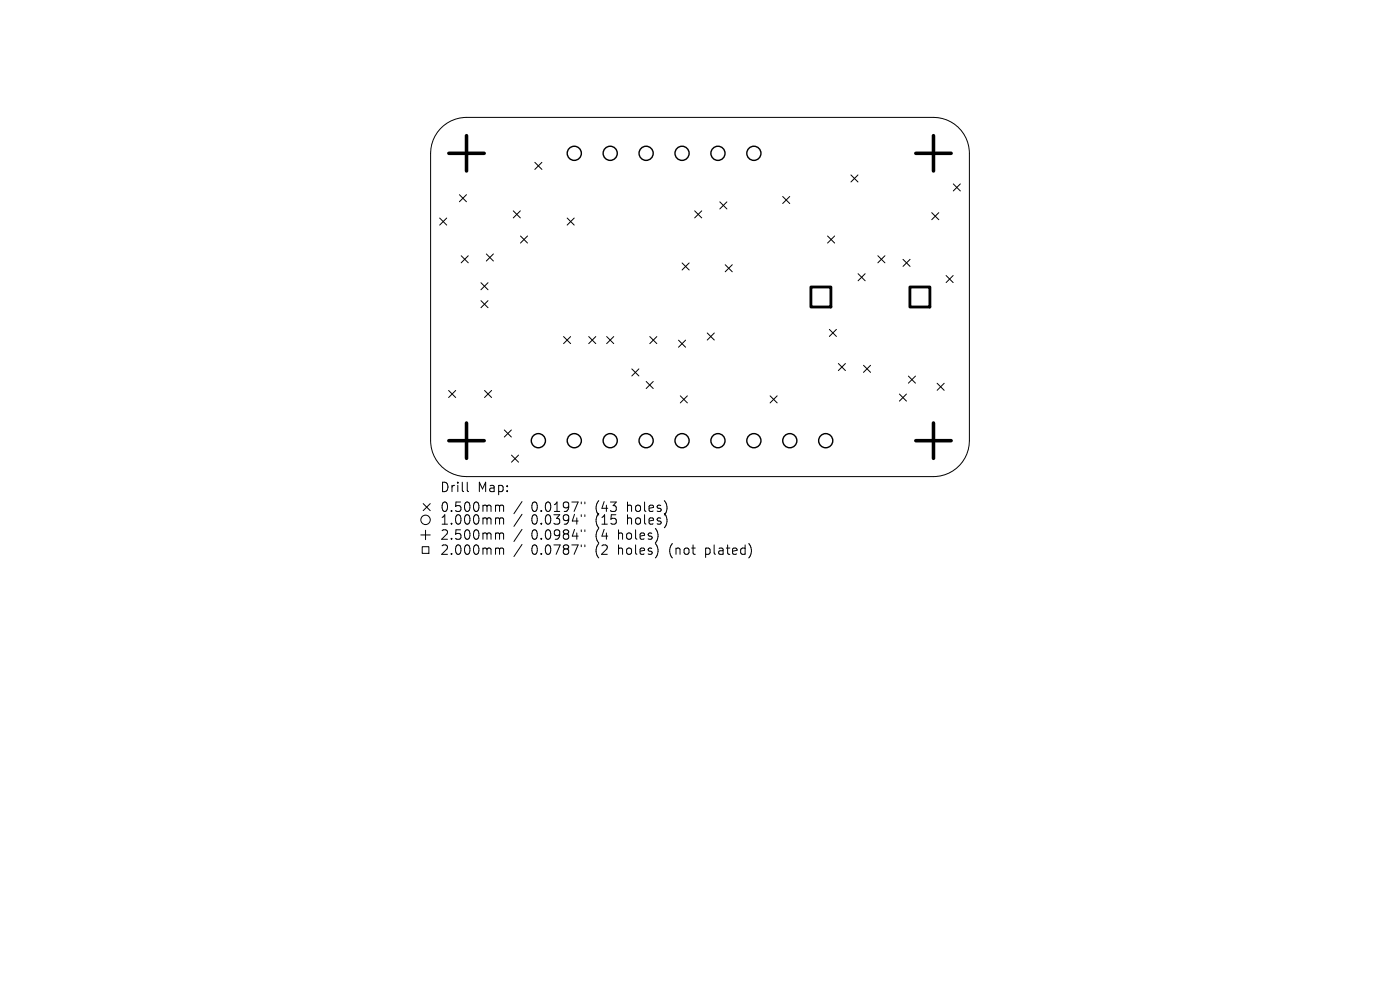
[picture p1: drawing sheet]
<svg xmlns="http://www.w3.org/2000/svg" width="297mm" height="210mm" viewBox="0 0 297 210" stroke-linecap="round" stroke-linejoin="round" font-family="sans-serif">
<defs><g id="words">
<g font-size="2.8">
<text x="93.3" y="104.7">Drill</text>
<text x="101.3" y="104.7">Map:</text>
<text x="93.3" y="108.9">0.500mm</text>
<text x="93.3" y="111.6">1.000mm</text>
<text x="112.7" y="108.9">0.0197&quot;</text>
<text x="112.7" y="111.6">0.0394&quot;</text>
<text x="126.4" y="108.9">(43</text>
<text x="126.4" y="111.6">(15</text>
<text x="133.3" y="108.9">holes)</text>
<text x="133.3" y="111.6">holes)</text>
<text x="93.3" y="114.8">2.500mm</text>
<text x="93.3" y="118">2.000mm</text>
<text x="112.7" y="114.8">0.0984&quot;</text>
<text x="112.7" y="118">0.0787&quot;</text>
<text x="126.4" y="114.8">(4</text>
<text x="126.4" y="118">(2</text>
<text x="131.4" y="114.8">holes)</text>
<text x="131.4" y="118">holes)</text>
<text x="142.5" y="118">(not</text>
<text x="150.3" y="118">plated)</text>
</g>
</g></defs>
<g fill="none" stroke="#000" stroke-width=".21">
<path d="M93.4 27.3a7.6 7.6 0 0 1 5.6-2.4h99a7.6 7.6 0 0 1 7.7 7.6v61a7.6 7.6 0 0 1-7.7 7.6h-99a7.6 7.6 0 0 1-7.6-7.6v-61a7.6 7.6 0 0 1 2-5.2zM113.5 34.4l1.5 1.5M115 34.4l-1.5 1.5M180.5 37.1l1.5 1.5M182 37.1l-1.5 1.5M202.2 39l1.5 1.5M203.7 39l-1.5 1.5M93.3 46.3l1.5 1.5M94.8 46.3l-1.5 1.5M97.5 41.3l1.5 1.5M97.8 54.3l1.5 1.5M99 41.3l-1.5 1.5"/>
<path d="M99.3 54.3l-1.5 1.5M102 60l1.5 1.5M103.2 53.9l1.5 1.5M103.5 60l-1.5 1.5M104.7 53.9l-1.5 1.5M108.9 44.7l1.5 1.5M110.4 44.7l-1.5 1.5M110.4 50.1l1.5 1.5M111.9 50.1l-1.5 1.5M120.3 46.3l1.5 1.5M121.8 46.3l-1.5 1.5M144.7 55.8l1.5 1.5"/>
<path d="M146.2 55.8l-1.5 1.5M147.4 44.7l1.5 1.5M148.9 44.7l-1.5 1.5M152.7 42.8l1.5 1.5M153.8 56.2l1.5 1.5M154.2 42.8l-1.5 1.5M155.3 56.2l-1.5 1.5M166 41.7l1.5 1.5M167.5 41.7l-1.5 1.5M175.6 50.1l1.5 1.5M177.1 50.1l-1.5 1.5M182 58.1l1.5 1.5"/>
<path d="M183.5 58.1l-1.5 1.5M186.2 54.3l1.5 1.5M187.7 54.3l-1.5 1.5M191.6 55l1.5 1.5M193.1 55l-1.5 1.5M197.7 45.1l1.5 1.5M199.2 45.1l-1.5 1.5M200.7 58.4l1.5 1.5M202.2 58.4l-1.5 1.5M102 63.8l1.5 1.5M103.5 63.8l-1.5 1.5M119.6 71.4l1.5 1.5"/>
<path d="M121.1 71.4l-1.5 1.5M124.9 71.4l1.5 1.5M126.4 71.4l-1.5 1.5M128.7 71.4l1.5 1.5M130.2 71.4l-1.5 1.5M134 78.3l1.5 1.5M135.5 78.3l-1.5 1.5M137.8 71.4l1.5 1.5M139.3 71.4l-1.5 1.5M143.9 72.2l1.5 1.5M145.4 72.2l-1.5 1.5M150 70.6l1.5 1.5"/>
<path d="M151.5 70.6l-1.5 1.5M175.9 69.9l1.5 1.5M177.4 69.9l-1.5 1.5M177.9 77.1l1.5 1.5M179.4 77.1l-1.5 1.5M183.2 77.5l1.5 1.5M184.7 77.5l-1.5 1.5M192.7 79.8l1.5 1.5M194.2 79.8l-1.5 1.5M95.2 82.8l1.5 1.5M96.7 82.8l-1.5 1.5M102.8 82.8l1.5 1.5"/>
<path d="M104.3 82.8l-1.5 1.5M107 91.2l1.5 1.5M108.5 91.2l-1.5 1.5M108.5 96.5l1.5 1.5M110 96.5l-1.5 1.5M137.1 80.9l1.5 1.5M138.6 80.9l-1.5 1.5M144.3 84l1.5 1.5M145.8 84l-1.5 1.5M163.4 84l1.5 1.5M164.9 84l-1.5 1.5M190.8 83.6l1.5 1.5"/>
<path d="M192.3 83.6l-1.5 1.5M198.8 81.3l1.5 1.5M200.3 81.3l-1.5 1.5M89.3 113.5h2M89.6 116h1.4v1.4h-1.4zM89.8 106.8l1.5 1.5M90.3 112.5v2M91.3 106.8l-1.5 1.5M99.1 102.3v1.7l.3 .3M105.4 107.2l.5 .1 .1 .1M105.4 109.9h.3l.3 .2M105.4 113.1l.5 .1 .1 .1"/>
<path d="M105.4 116.3h.3l.3 .2M106 107.4l.3-.2 .4 .1 .1 1.2M106 107.4v1.1M106 110.1v1.1M106 113.3v1.1M106 116.5v1.1M106 110.1l.3-.2 .4 .1 .1 1.2M106 113.3l.3-.2 .4 .1 .1 1.2M106 116.5l.3-.2 .4 .1 .1 1.2M110.7 106.4l-1.7 2.6M110.7 109.1l-1.7 2.6M110.7 112.3l-1.7 2.6"/>
<path d="M110.7 115.5l-1.7 2.6M123.3 106.5v.4M123.3 109.2v.4M123.3 112.4v.4M123.3 115.6v.4M124.1 106.5v.4M124.1 109.2v.4M124.1 112.4v.4M124.1 115.6v.4"/>
<circle cx="90.3" cy="110.3" r="1"/>
</g>
<g fill="none" stroke="#000" stroke-width=".3">
<circle cx="121.8" cy="32.5" r="1.5"/>
<circle cx="129.5" cy="32.5" r="1.5"/>
<circle cx="137.1" cy="32.5" r="1.5"/>
<circle cx="144.7" cy="32.5" r="1.5"/>
<circle cx="152.3" cy="32.5" r="1.5"/>
<circle cx="159.9" cy="32.5" r="1.5"/>
<circle cx="114.2" cy="93.5" r="1.5"/>
<circle cx="121.8" cy="93.5" r="1.5"/>
<circle cx="129.5" cy="93.5" r="1.5"/>
<circle cx="137.1" cy="93.5" r="1.5"/>
<circle cx="144.7" cy="93.5" r="1.5"/>
<circle cx="152.3" cy="93.5" r="1.5"/>
<circle cx="159.9" cy="93.5" r="1.5"/>
<circle cx="167.6" cy="93.5" r="1.5"/>
<circle cx="175.2" cy="93.5" r="1.5"/>
</g>
<path d="M95.2 32.5h7.5M99 28.8v7.5M194.3 32.5h7.5M198 28.8v7.5M95.2 93.5h7.5M99 89.7v7.5M194.3 93.5h7.5M198 89.7v7.5" fill="none" stroke="#000" stroke-width=".75"/>
<path d="M172 60.9h4.3v4.2h-4.3zM193 60.9h4.3v4.2h-4.3z" fill="none" stroke="#000" stroke-width=".6"/>
<use href="#words"/>
</svg>
